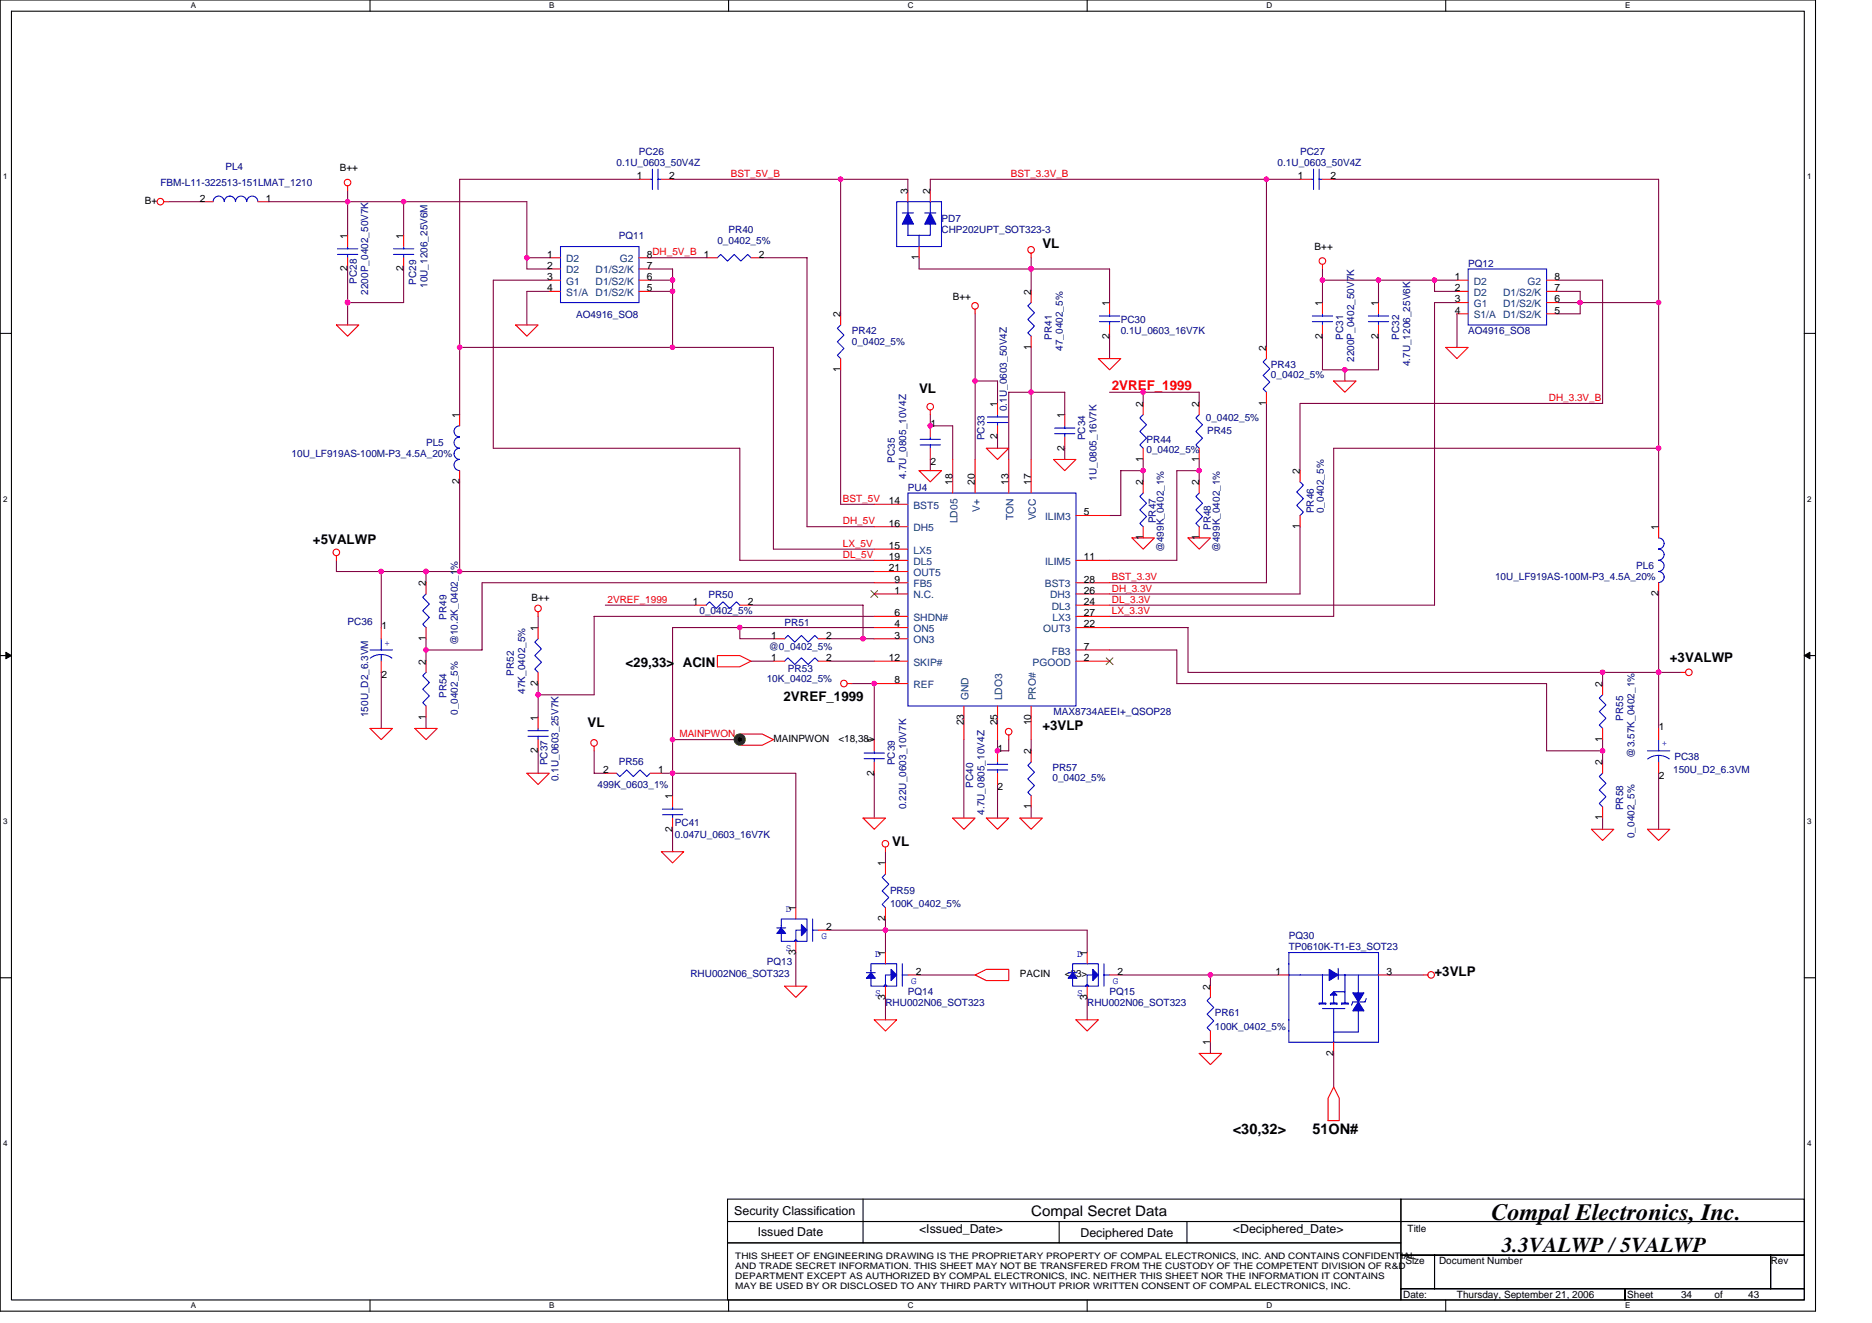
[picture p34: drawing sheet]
<svg xmlns="http://www.w3.org/2000/svg" width="297mm" height="210mm" viewBox="0 0 297 210" stroke-linecap="round" stroke-linejoin="round" font-family="sans-serif">
<defs><g id="words">
<text font-size="3.7" x="236.7" y="193.6">Compal Electronics, Inc.</text>
<text font-size="3.4" x="238.3" y="198.6">3.3VALWP / 5VALWP</text>
<g font-size="2.3">
<text x="195.6" y="179.9">&lt;30,32&gt;</text>
<text x="208.2" y="179.9">51ON#</text>
<text x="163.6" y="192.8">Compal Secret Data</text>
</g>
<g font-size="2.1">
<text x="165.4" y="39.3">VL</text>
<text x="145.8" y="62.4">VL</text>
<text x="49.7" y="86.3">+5VALWP</text>
<text x="99.2" y="105.8">&lt;29,33&gt;</text>
<text x="108.3" y="105.8">ACIN</text>
<text x="265" y="105.1">+3VALWP</text>
<text x="124.3" y="111.1">2VREF_1999</text>
<text x="93.2" y="115.4">VL</text>
<text x="165.4" y="115.8">+3VLP</text>
<text x="141.6" y="134.3">VL</text>
<text x="227.6" y="154.9">+3VLP</text>
</g>
<text font-size="2.1" fill="#f00" x="176.4" y="61.9">2VREF_1999</text>
<g font-size="1.9">
<text x="116.5" y="192.7">Security Classification</text>
<text x="120.2" y="196.1">Issued Date</text>
<text x="145.8" y="195.6">&lt;Issued_Date&gt;</text>
<text x="171.4" y="196.3">Deciphered Date</text>
<text x="195.6" y="195.6">&lt;Deciphered_Date&gt;</text>
</g>
<g font-size="1.6" fill="#000080">
<text x="25.5" y="29.5">FBM-L11-322513-151LMAT_1210</text>
<text x="35.8" y="27">PL4</text>
<text x="97.8" y="26.3">0.1U_0603_50V4Z</text>
<text x="101.4" y="24.5">PC26</text>
<text x="202.7" y="26.3">0.1U_0603_50V4Z</text>
<text x="206.3" y="24.5">PC27</text>
<text x="149.4" y="35.2">PD7</text>
<text x="98.2" y="37.9">PQ11</text>
<text x="113.8" y="38.8">0_0402_5%</text>
<text x="115.6" y="37">PR40</text>
<text x="149.4" y="37">CHP202UPT_SOT323-3</text>
<text x="56.6" y="45" transform="rotate(-90 56.6 45)">PC28</text>
<text x="58.4" y="46.8" transform="rotate(-90 58.4 46.8)">2200P_0402_50V7K</text>
<text x="66.1" y="45.2" transform="rotate(-90 66.1 45.2)">PC29</text>
<text x="67.8" y="45.7" transform="rotate(-90 67.8 45.7)">10U_1206_25V6M</text>
<text x="233" y="42.3">PQ12</text>
<text x="91.4" y="50.5">AO4916_SO8</text>
<text x="135.2" y="53">PR42</text>
<text x="166.9" y="53.9" transform="rotate(-90 166.9 53.9)">PR41</text>
<text x="177.8" y="51.2">PC30</text>
<text x="177.8" y="53">0.1U_0603_16V7K</text>
<text x="213.1" y="53.9" transform="rotate(-90 213.1 53.9)">PC31</text>
<text x="222" y="53.9" transform="rotate(-90 222 53.9)">PC32</text>
<text x="233" y="53">AO4916_SO8</text>
<text x="135.2" y="54.8">0_0402_5%</text>
<text x="168.7" y="55.6" transform="rotate(-90 168.7 55.6)">47_0402_5%</text>
<text x="201.7" y="58.3">PR43</text>
<text x="201.7" y="59.9">0_0402_5%</text>
<text x="214.9" y="57.4" transform="rotate(-90 214.9 57.4)">2200P_0402_50V7K</text>
<text x="223.8" y="58.1" transform="rotate(-90 223.8 58.1)">4.7U_1206_25V6K</text>
<text x="159.8" y="65.3" transform="rotate(-90 159.8 65.3)">0.1U_0603_50V4Z</text>
<text x="67.6" y="70.8">PL5</text>
<text x="156.2" y="69.9" transform="rotate(-90 156.2 69.9)">PC33</text>
<text x="172.2" y="69.9" transform="rotate(-90 172.2 69.9)">PC34</text>
<text x="181.9" y="70.2">PR44</text>
<text x="181.9" y="71.8">0_0402_5%</text>
<text x="191.3" y="66.8">0_0402_5%</text>
<text x="191.5" y="68.8">PR45</text>
<text x="46.3" y="72.5">10U_LF919AS-100M-P3_4.5A_20%</text>
<text x="142" y="73.4" transform="rotate(-90 142 73.4)">PC35</text>
<text x="143.8" y="75.9" transform="rotate(-90 143.8 75.9)">4.7U_0805_10V4Z</text>
<text x="144.1" y="77.9">PU4</text>
<text x="174" y="76.3" transform="rotate(-90 174 76.3)">1U_0805_16V7K</text>
<text x="183.4" y="83" transform="rotate(-90 183.4 83)">PR47</text>
<text x="208.5" y="81.4" transform="rotate(-90 208.5 81.4)">PR46</text>
<text x="210.1" y="81.4" transform="rotate(-90 210.1 81.4)">0_0402_5%</text>
<text x="184.7" y="87.7" transform="rotate(-90 184.7 87.7)">@499K_0402_1%</text>
<text x="192.1" y="84.1" transform="rotate(-90 192.1 84.1)">PR48</text>
<text x="193.5" y="87.7" transform="rotate(-90 193.5 87.7)">@499K_0402_1%</text>
<text x="112.4" y="94.9">PR50</text>
<text x="237.2" y="92.1">10U_LF919AS-100M-P3_4.5A_20%</text>
<text x="259.6" y="90.3">PL6</text>
<text x="55.2" y="99.2">PC36</text>
<text x="70.9" y="98.3" transform="rotate(-90 70.9 98.3)">PR49</text>
<text x="111" y="97.4">0_0402_5%</text>
<text x="124.5" y="99.4">PR51</text>
<text x="72.6" y="102.4" transform="rotate(-90 72.6 102.4)">@10.2K_0402_1%</text>
<text x="81.5" y="107.2" transform="rotate(-90 81.5 107.2)">PR52</text>
<text x="122" y="103.1">@0_0402_5%</text>
<text x="125" y="106.7">PR53</text>
<text x="58.4" y="113.8" transform="rotate(-90 58.4 113.8)">150U_D2_6.3VM</text>
<text x="70.9" y="110.8" transform="rotate(-90 70.9 110.8)">PR54</text>
<text x="72.6" y="113.4" transform="rotate(-90 72.6 113.4)">0_0402_5%</text>
<text x="83.3" y="110.1" transform="rotate(-90 83.3 110.1)">47K_0402_5%</text>
<text x="121.7" y="108.3">10K_0402_5%</text>
<text x="167.2" y="113.4">MAX8734AEEI+_QSOP28</text>
<text x="257.6" y="114.3" transform="rotate(-90 257.6 114.3)">PR55</text>
<text x="86.9" y="121.4" transform="rotate(-90 86.9 121.4)">PC37</text>
<text x="88.6" y="123.9" transform="rotate(-90 88.6 123.9)">0.1U_0603_25V7K</text>
<text x="94.8" y="125">499K_0603_1%</text>
<text x="98.2" y="121.4">PR56</text>
<text x="142" y="121.4" transform="rotate(-90 142 121.4)">PC39</text>
<text x="154.4" y="125" transform="rotate(-90 154.4 125)">PC40</text>
<text x="167" y="122.3">PR57</text>
<text x="167" y="123.9">0_0402_5%</text>
<text x="259.3" y="120.2" transform="rotate(-90 259.3 120.2)">@3.57K_0402_1%</text>
<text x="265.5" y="122.7">150U_D2_6.3VM</text>
<text x="265.7" y="120.5">PC38</text>
<text x="107.1" y="131">PC41</text>
<text x="143.8" y="128.4" transform="rotate(-90 143.8 128.4)">0.22U_0603_10V7K</text>
<text x="156.2" y="129.3" transform="rotate(-90 156.2 129.3)">4.7U_0805_10V4Z</text>
<text x="257.6" y="128.5" transform="rotate(-90 257.6 128.5)">PR58</text>
<text x="107.1" y="133">0.047U_0603_16V7K</text>
<text x="259.3" y="133" transform="rotate(-90 259.3 133)">0_0402_5%</text>
<text x="141.2" y="141.9">PR59</text>
<text x="141.2" y="143.8">100K_0402_5%</text>
<text x="204.5" y="149">PQ30</text>
<text x="109.6" y="155">RHU002N06_SOT323</text>
<text x="121.7" y="153.1">PQ13</text>
<text x="204.5" y="150.8">TP0610K-T1-E3_SOT23</text>
<text x="140.5" y="159.7">RHU002N06_SOT323</text>
<text x="144.1" y="157.9">PQ14</text>
<text x="172.5" y="159.7">RHU002N06_SOT323</text>
<text x="176.1" y="157.9">PQ15</text>
<text x="192.8" y="161.3">PR61</text>
<text x="192.8" y="163.4">100K_0402_5%</text>
</g>
<g font-size="1.6">
<text x="53.9" y="27.2">B++</text>
<text x="101" y="28.4">1</text>
<text x="106.2" y="28.4">2</text>
<text x="205.9" y="28.4">1</text>
<text x="211.1" y="28.4">2</text>
<text x="23" y="32.4">B+</text>
<text x="31.7" y="32">2</text>
<text x="42.2" y="32">1</text>
<text x="144" y="30.8" transform="rotate(-90 144 30.8)">3</text>
<text x="147.6" y="30.8" transform="rotate(-90 147.6 30.8)">2</text>
<text x="55.1" y="37.9" transform="rotate(-90 55.1 37.9)">1</text>
<text x="64" y="37.9" transform="rotate(-90 64 37.9)">1</text>
<text x="86.8" y="40.9">1</text>
<text x="102.6" y="40.9">8DH_5V_B</text>
<text x="111.7" y="40.9">1</text>
<text x="120.4" y="40.9">2</text>
<text x="145.8" y="41.3" transform="rotate(-90 145.8 41.3)">1</text>
<text x="208.6" y="39.6">B++</text>
<text x="55.1" y="43.1" transform="rotate(-90 55.1 43.1)">2</text>
<text x="64" y="43.1" transform="rotate(-90 64 43.1)">2</text>
<text x="86.8" y="42.7">2</text>
<text x="86.8" y="44.4">3</text>
<text x="86.8" y="46.2">4</text>
<text x="102.6" y="46.2">5</text>
<text x="102.6" y="42.7">7</text>
<text x="102.6" y="44.4">6</text>
<text x="151.2" y="47.6">B++</text>
<text x="163.6" y="46.8" transform="rotate(-90 163.6 46.8)">2</text>
<text x="230.8" y="46.2">2</text>
<text x="230.8" y="48">3</text>
<text x="230.8" y="44.4">1</text>
<text x="246.7" y="46.2">7</text>
<text x="246.7" y="48">6</text>
<text x="246.7" y="44.4">8</text>
<text x="133.4" y="50.3" transform="rotate(-90 133.4 50.3)">2</text>
<text x="176" y="53.7" transform="rotate(-90 176 53.7)">2</text>
<text x="176" y="48.5" transform="rotate(-90 176 48.5)">1</text>
<text x="209.8" y="53.7" transform="rotate(-90 209.8 53.7)">2</text>
<text x="209.8" y="48.5" transform="rotate(-90 209.8 48.5)">1</text>
<text x="218.7" y="53.7" transform="rotate(-90 218.7 53.7)">2</text>
<text x="218.7" y="48.5" transform="rotate(-90 218.7 48.5)">1</text>
<text x="230.8" y="49.8">4</text>
<text x="246.7" y="49.8">5</text>
<text x="133.4" y="59.1" transform="rotate(-90 133.4 59.1)">1</text>
<text x="163.6" y="55.5" transform="rotate(-90 163.6 55.5)">1</text>
<text x="200.9" y="55.6" transform="rotate(-90 200.9 55.6)">2</text>
<text x="158.3" y="64.5" transform="rotate(-90 158.3 64.5)">1</text>
<text x="181.4" y="64.5" transform="rotate(-90 181.4 64.5)">2</text>
<text x="190.3" y="64.5" transform="rotate(-90 190.3 64.5)">2</text>
<text x="200.9" y="64.4" transform="rotate(-90 200.9 64.4)">1</text>
<text x="72.9" y="66.3" transform="rotate(-90 72.9 66.3)">1</text>
<text x="147.6" y="67.8">1</text>
<text x="158.3" y="69.7" transform="rotate(-90 158.3 69.7)">2</text>
<text x="168.9" y="71.5" transform="rotate(-90 168.9 71.5)">2</text>
<text x="168.9" y="66.3" transform="rotate(-90 168.9 66.3)">1</text>
<text x="72.9" y="76.8" transform="rotate(-90 72.9 76.8)">2</text>
<text x="147.6" y="73.8">2</text>
<text x="151.1" y="77" transform="rotate(-90 151.1 77)">18</text>
<text x="154.7" y="77" transform="rotate(-90 154.7 77)">20</text>
<text x="160" y="77" transform="rotate(-90 160 77)">13</text>
<text x="163.6" y="77" transform="rotate(-90 163.6 77)">17</text>
<text x="181.4" y="77" transform="rotate(-90 181.4 77)">2</text>
<text x="181.4" y="73.3" transform="rotate(-90 181.4 73.3)">1</text>
<text x="190.3" y="77" transform="rotate(-90 190.3 77)">2</text>
<text x="190.3" y="73.3" transform="rotate(-90 190.3 73.3)">1</text>
<text x="206.3" y="75.2" transform="rotate(-90 206.3 75.2)">2</text>
<text x="141" y="80">14</text>
<text x="141" y="83.5">16</text>
<text x="172" y="81.8">5</text>
<text x="206.3" y="83.9" transform="rotate(-90 206.3 83.9)">1</text>
<text x="141" y="87.1">15</text>
<text x="141" y="88.9">19</text>
<text x="172" y="88.9">11</text>
<text x="181.4" y="85.7" transform="rotate(-90 181.4 85.7)">1</text>
<text x="190.3" y="85.7" transform="rotate(-90 190.3 85.7)">1</text>
<text x="263.2" y="84.1" transform="rotate(-90 263.2 84.1)">1</text>
<text x="67.6" y="93" transform="rotate(-90 67.6 93)">2</text>
<text x="84.3" y="95.3">B++</text>
<text x="109.9" y="96">1</text>
<text x="118.6" y="96">2</text>
<text x="141" y="90.7">21</text>
<text x="141.9" y="92.4">9</text>
<text x="141.9" y="94.2">1</text>
<text x="172" y="94.2">26</text>
<text x="172" y="92.4">28</text>
<text x="172" y="96">24</text>
<text x="263.2" y="94.6" transform="rotate(-90 263.2 94.6)">2</text>
<text x="60.5" y="99.8">1</text>
<text x="67.6" y="101.7" transform="rotate(-90 67.6 101.7)">1</text>
<text x="85.4" y="100.1" transform="rotate(-90 85.4 100.1)">1</text>
<text x="122.4" y="101.3">1</text>
<text x="131.1" y="101.3">2</text>
<text x="141.9" y="97.8">6</text>
<text x="141.9" y="99.5">4</text>
<text x="141.9" y="101.3">3</text>
<text x="172" y="99.5">22</text>
<text x="172" y="97.8">27</text>
<text x="60.5" y="107.6">2</text>
<text x="67.6" y="105.4" transform="rotate(-90 67.6 105.4)">2</text>
<text x="122.4" y="104.9">1</text>
<text x="131.1" y="104.9">2</text>
<text x="141" y="104.9">12</text>
<text x="172" y="104.9">2</text>
<text x="172" y="103.1">7</text>
<text x="85.4" y="108.8" transform="rotate(-90 85.4 108.8)">2</text>
<text x="141.9" y="108.4">8</text>
<text x="254.3" y="109" transform="rotate(-90 254.3 109)">2</text>
<text x="67.6" y="114.2" transform="rotate(-90 67.6 114.2)">1</text>
<text x="85.4" y="119.5" transform="rotate(-90 85.4 119.5)">2</text>
<text x="85.4" y="114.3" transform="rotate(-90 85.4 114.3)">1</text>
<text x="122.7" y="117.7">MAINPWON</text>
<text x="133" y="117.7">&lt;18,38&gt;</text>
<text x="138.7" y="117.9" transform="rotate(-90 138.7 117.9)">1</text>
<text x="152.9" y="115.1" transform="rotate(-90 152.9 115.1)">23</text>
<text x="158.3" y="115.1" transform="rotate(-90 158.3 115.1)">25</text>
<text x="158.3" y="119.3">1</text>
<text x="163.6" y="115.1" transform="rotate(-90 163.6 115.1)">10</text>
<text x="163.6" y="119.7" transform="rotate(-90 163.6 119.7)">2</text>
<text x="254.3" y="117.7" transform="rotate(-90 254.3 117.7)">1</text>
<text x="263.2" y="115.8">1</text>
<text x="95.7" y="122.7">2</text>
<text x="104.4" y="122.7">1</text>
<text x="138.7" y="123.1" transform="rotate(-90 138.7 123.1)">2</text>
<text x="158.3" y="125.4">2</text>
<text x="254.3" y="121.4" transform="rotate(-90 254.3 121.4)">2</text>
<text x="263.2" y="123.6">2</text>
<text x="106.7" y="132" transform="rotate(-90 106.7 132)">2</text>
<text x="106.7" y="126.8" transform="rotate(-90 106.7 126.8)">1</text>
<text x="163.6" y="128.4" transform="rotate(-90 163.6 128.4)">1</text>
<text x="254.3" y="130.2" transform="rotate(-90 254.3 130.2)">1</text>
<text x="140.5" y="137.4" transform="rotate(-90 140.5 137.4)">1</text>
<text x="126.3" y="144.5" transform="rotate(-90 126.3 144.5)">1</text>
<text x="131.1" y="147.6">2</text>
<text x="140.5" y="146.2" transform="rotate(-90 140.5 146.2)">2</text>
<text x="126.3" y="151.5" transform="rotate(-90 126.3 151.5)">3</text>
<text x="140.5" y="151.7" transform="rotate(-90 140.5 151.7)">1</text>
<text x="145.3" y="154.7">2</text>
<text x="161.8" y="155">PACIN</text>
<text x="168.9" y="155">&lt;33&gt;</text>
<text x="172.5" y="151.7" transform="rotate(-90 172.5 151.7)">1</text>
<text x="177.3" y="154.7">2</text>
<text x="202.4" y="154.7">1</text>
<text x="220" y="154.7">3</text>
<text x="140.5" y="158.6" transform="rotate(-90 140.5 158.6)">3</text>
<text x="172.5" y="158.6" transform="rotate(-90 172.5 158.6)">3</text>
<text x="192" y="157" transform="rotate(-90 192 157)">2</text>
<text x="192" y="165.7" transform="rotate(-90 192 165.7)">1</text>
<text x="211.6" y="167.5" transform="rotate(-90 211.6 167.5)">2</text>
<text x="223.3" y="195.4">Title</text>
<text x="223" y="200.6">Size</text>
<text x="228.3" y="200.6">Document Number</text>
<text x="281" y="200.6">Rev</text>
<text x="222.6" y="205.9">Date:</text>
<text x="231.2" y="205.9">Thursday, September 21, 2006</text>
<text x="258.2" y="205.9">Sheet</text>
<text x="266.7" y="205.9">34</text>
<text x="272.1" y="205.9">of</text>
<text x="277.4" y="205.9">43</text>
</g>
<g font-size="1.6" fill="#f00">
<text x="116" y="28.1">BST_5V_B</text>
<text x="160.4" y="28.1">BST_3.3V_B</text>
<text x="245.8" y="63.6">DH_3.3V_B</text>
<text x="133.7" y="79.7">BST_5V</text>
<text x="133.7" y="83.2">DH_5V</text>
<text x="133.7" y="86.8">LX_5V</text>
<text x="133.7" y="88.5">DL_5V</text>
<text x="96.4" y="95.7">2VREF_1999</text>
<text x="176.4" y="93.9">DH_3.3V</text>
<text x="176.4" y="92.1">BST_3.3V</text>
<text x="176.4" y="95.7">DL_3.3V</text>
<text x="176.4" y="97.4">LX_3.3V</text>
<text x="107.8" y="117">MAINPWON</text>
</g>
<g font-size="1.6" fill="#004080">
<text x="89.8" y="41.6">D2</text>
<text x="98.4" y="41.6">G2</text>
<text x="89.8" y="43.4">D2</text>
<text x="89.8" y="45.2">G1</text>
<text x="89.8" y="46.9">S1/A</text>
<text x="94.5" y="46.9">D1/S2/K</text>
<text x="94.5" y="43.4">D1/S2/K</text>
<text x="94.5" y="45.2">D1/S2/K</text>
<text x="233.8" y="46.9">D2</text>
<text x="233.8" y="45.2">D2</text>
<text x="238.5" y="46.9">D1/S2/K</text>
<text x="242.4" y="45.2">G2</text>
<text x="233.8" y="48.7">G1</text>
<text x="233.8" y="50.5">S1/A</text>
<text x="238.5" y="50.5">D1/S2/K</text>
<text x="238.5" y="48.7">D1/S2/K</text>
<text x="144.9" y="80.7">BST5</text>
<text x="151.9" y="83" transform="rotate(-90 151.9 83)">LD05</text>
<text x="155.5" y="81.2" transform="rotate(-90 155.5 81.2)">V+</text>
<text x="160.8" y="82.6" transform="rotate(-90 160.8 82.6)">TON</text>
<text x="164.4" y="82.6" transform="rotate(-90 164.4 82.6)">VCC</text>
<text x="165.8" y="82.5">ILIM3</text>
<text x="144.9" y="87.8">LX5</text>
<text x="144.9" y="89.6">DL5</text>
<text x="144.9" y="84.3">DH5</text>
<text x="165.8" y="89.6">ILIM5</text>
<text x="144.9" y="91.4">OUT5</text>
<text x="144.9" y="93.2">FB5</text>
<text x="144.9" y="95">N.C.</text>
<text x="165.8" y="93.2">BST3</text>
<text x="166.6" y="95">DH3</text>
<text x="144.9" y="98.5">SHDN#</text>
<text x="144.9" y="100.3">ON5</text>
<text x="165.5" y="100.3">OUT3</text>
<text x="166.9" y="96.7">DL3</text>
<text x="167" y="98.5">LX3</text>
<text x="144.9" y="105.6">SKIP#</text>
<text x="144.9" y="102.1">ON3</text>
<text x="163.8" y="105.6">PGOOD</text>
<text x="166.9" y="103.8">FB3</text>
<text x="144.9" y="109.2">REF</text>
<text x="153.7" y="111.1" transform="rotate(-90 153.7 111.1)">GND</text>
<text x="159" y="111.1" transform="rotate(-90 159 111.1)">LDO3</text>
<text x="164.4" y="111.1" transform="rotate(-90 164.4 111.1)">PRO#</text>
</g>
<g font-size="1.6" fill="#00f">
<text x="61" y="102.4">+</text>
<text x="263.7" y="118.4">+</text>
<text x="124.7" y="144.7">D</text>
<text x="130.4" y="149">G</text>
<text x="124.7" y="151">S</text>
<text x="138.9" y="151.8">D</text>
<text x="170.9" y="151.8">D</text>
<text x="138.9" y="158.1">S</text>
<text x="144.6" y="156.1">G</text>
<text x="170.9" y="158.1">S</text>
<text x="176.6" y="156.1">G</text>
</g>
<g font-size="1.4">
<text x="116.7" y="199.7">THIS SHEET OF ENGINEERING DRAWING IS THE PROPRIETARY PROPERTY OF COMPAL ELECTRONICS, INC. AND CONTAINS CONFIDENTIAL</text>
<text x="116.7" y="201.3">AND TRADE SECRET INFORMATION. THIS SHEET MAY NOT BE TRANSFERED FROM THE CUSTODY OF THE COMPETENT DIVISION OF R&amp;D</text>
<text x="116.7" y="202.9">DEPARTMENT EXCEPT AS AUTHORIZED BY COMPAL ELECTRONICS, INC. NEITHER THIS SHEET NOR THE INFORMATION IT CONTAINS</text>
<text x="116.7" y="204.6">MAY BE USED BY OR DISCLOSED TO ANY THIRD PARTY WITHOUT PRIOR WRITTEN CONSENT OF COMPAL ELECTRONICS, INC.</text>
</g>
<g font-size="1.3">
<text x="30.3" y="1.3">A</text>
<text x="87.2" y="1.3">B</text>
<text x="144.1" y="1.3">C</text>
<text x="201" y="1.3">D</text>
<text x="257.8" y="1.3">E</text>
<text x=".5" y="28.5">1</text>
<text x="286.7" y="28.5">1</text>
<text x=".5" y="79.6">2</text>
<text x="286.7" y="79.6">2</text>
<text x=".5" y="130.7">3</text>
<text x="286.7" y="130.7">3</text>
<text x=".5" y="181.8">4</text>
<text x="286.7" y="181.8">4</text>
<text x="30.3" y="207.6">A</text>
<text x="87.2" y="207.6">B</text>
<text x="144.1" y="207.6">C</text>
<text x="201" y="207.6">D</text>
<text x="257.8" y="207.6">E</text>
</g>
</g></defs>
<path d="M0 0h288.1v208h-288.1zM1.8 1.8h284.5v204.4h-284.5z" fill="none" stroke="#000" stroke-width=".17"/>
<g fill="#fff">
<path d="M30.2 .2h.9v1.4h-.9z"/>
<path d="M30.2 206.4h.9v1.5h-.9z"/>
</g>
<path d="M58.7 0v1.8M58.7 206.2v1.8" fill="none" stroke="#000" stroke-width=".17"/>
<g fill="#fff">
<path d="M87.2 .2h.8v1.4h-.8z"/>
<path d="M87.2 206.4h.8v1.5h-.8z"/>
</g>
<path d="M115.6 0v1.8M115.6 206.2v1.8" fill="none" stroke="#000" stroke-width=".17"/>
<g fill="#fff">
<path d="M144.1 .2h.9v1.4h-.9z"/>
<path d="M144.1 206.4h.9v1.5h-.9z"/>
</g>
<path d="M172.5 0v1.8M172.5 206.2v1.8" fill="none" stroke="#000" stroke-width=".17"/>
<g fill="#fff">
<path d="M201 .2h.9v1.4h-.9z"/>
<path d="M201 206.4h.9v1.5h-.9z"/>
</g>
<path d="M229.4 0v1.8M229.4 206.2v1.8" fill="none" stroke="#000" stroke-width=".17"/>
<g fill="#fff">
<path d="M257.8 .2h.9v1.4h-.9z"/>
<path d="M257.8 206.4h.9v1.5h-.9z"/>
<path d="M.5 27.3h.7v1.4h-.7z"/>
<path d="M286.7 27.3h.7v1.4h-.7z"/>
<path d="M.5 78.4h.7v1.5h-.7z"/>
<path d="M286.7 78.4h.7v1.5h-.7z"/>
</g>
<path d="M0 52.9h1.8M286.3 52.9h1.8" fill="none" stroke="#000" stroke-width=".17"/>
<g fill="#fff">
<path d="M.5 129.6h.7v1.4h-.7z"/>
<path d="M286.7 129.6h.7v1.4h-.7z"/>
</g>
<path d="M0 104h1.8M286.3 104h1.8" fill="none" stroke="#000" stroke-width=".17"/>
<path d="M.9 103.5l.9 .5-.9 .5zM286.3 104l.9-.5v1z" fill="#000" stroke="#000" stroke-width=".16"/>
<g fill="#fff">
<path d="M.5 180.7h.7v1.4h-.7z"/>
<path d="M286.7 180.7h.7v1.4h-.7z"/>
</g>
<g fill="none" stroke="#000" stroke-width=".17">
<path d="M0 155.1h1.8M286.3 155.1h1.8M115.4 190.2h106.9v3.6h-106.9zM115.4 193.8h106.9v3.4h-106.9zM115.4 197.2h106.9v9h-106.9zM136.9 190.2v7M168.1 193.8v3.4M188.3 193.8v3.4M222.3 190.2h64v3.6h-64zM222.3 193.8h64v5.3h-64zM222.3 199.1h5.3v5.4h-5.3zM227.6 199.1h53.4v5.4h-53.4z"/>
<path d="M281 199.1h5.3v5.4h-5.3zM222.3 204.5h35.5v1.7h-35.5zM257.8 204.5h28.5v1.7h-28.5z"/>
</g>
<g fill="none" stroke="#800040" stroke-width=".17">
<path d="M26.7 32h5.3M42.7 32h40.9v10.7h3.6M55.2 30.2v7.1M64 32v5.3M101.4 28.4h-28.5v37.4M106.7 28.4h37.4v1.8M133.4 28.4v21.4M201 28.4v26.7M206.3 28.4h-58.7v1.8M211.6 28.4h51.6v55.2M55.2 42.7v8.9M64 42.7v5.3h-8.8"/>
<path d="M72.9 55.1h49.8v32h16M83.6 40.9h3.6M87.2 46.2h-3.6v5.4M87.2 44.4h-8.9v26.7h39.1v17.8h21.3M103.2 42.7h3.5v12.4M103.2 44.4h3.5M103.2 40.9h8.9M103.2 46.2h3.5M120.9 40.9h7.2v42.7h10.6M133.4 58.7v21.3h5.3M145.8 40.9v1.8h30.3v5.3M154.7 49.8v23.1"/>
<path d="M163.6 40.9v5.3M163.6 55.1v17.8M176.1 53.3v3.6M209.8 42.7v1.7h8.9M209.8 44.4v3.6M209.8 53.3v5.4h8.9v-5.4M213.4 58.7v1.8M218.7 44.4h12.5M218.7 44.4v3.6M227.6 44.4v1.8h3.6M231.2 48h-3.6v48h-51.5M231.2 49.8v5.3"/>
<path d="M247.2 44.4h7.1v19.6h-48v10.7M247.2 46.2h3.5v3.6h-3.5M247.2 48h16M72.9 76.5v14.2M147.6 65.8v1.8h3.6v5.3M147.6 72.9v1.8M154.7 60.5h3.6v3.5M158.3 69.3v1.8M168.9 65.8v-3.6h-8.8v10.7M168.9 71.1v1.8M176.1 62.2h14.2v1.8M181.4 74.7h-3.6v7.1h-1.7"/>
<path d="M181.4 62.2v1.8M181.4 72.9v3.6M190.3 74.7h-3.6v14.2h-10.6M190.3 72.9v3.6M201 64v28.5h-24.9M263.2 71.1h-51.6v26.7h-35.5M53.4 88.9v1.8h85.3M60.5 90.7v8.9M67.6 90.7v1.8M85.4 97.8v1.8M96.1 96h14.2M117.4 99.6v1.7h5.3"/>
<path d="M119.2 96h17.7v5.3M138.7 99.6h-32v26.6M138.7 92.5h-62.2v10.6h-8.9M138.7 97.8h-44.4v12.4h-8.9M176.1 99.6h12.4v7.1h78.2M206.3 83.6v10.6h-30.2M263.2 94.2v21.4M60.5 106.7v8.9M67.6 101.3v3.6M67.6 113.8v1.8M85.4 108.5v5.3M85.4 119.1v3.6"/>
<path d="M94.3 119.1v3.6h1.8M106.7 117.3h10.7M119.2 104.9h3.5M131.6 104.9h7.1M131.6 101.3h7.1M135.2 108.5h3.5v8.8M152.9 117.3v12.5M158.3 117.3v1.8h1.8v-1.8M163.6 117.3v1.8M176.1 103.1h10.6v5.4h58.7v10.6h8.9M254.3 106.7v1.8M254.3 117.3v3.6"/>
<path d="M104.9 122.7h21.4v21.3M106.7 131.6v3.5M138.7 122.7v7.1M140.5 135.1v1.8M158.3 124.5v5.3M163.6 128v1.8M254.3 129.8v1.8M263.2 122.7v8.9M126.3 151.1v5.4M131.6 147.6h40.9v3.5M140.5 145.8v5.3M140.5 158.2v3.6"/>
<path d="M145.8 154.7h8.9M172.5 158.2v3.6M177.8 154.7h24.9M192.1 154.7v1.8M220.5 154.7h5.3M192.1 165.4v1.7M211.6 167.1v5.4"/>
</g>
<g fill="#f0f" stroke="#f0f" stroke-width=".17">
<circle cx="263.2" cy="106.7" r=".35"/>
<circle cx="263.2" cy="71.1" r=".35"/>
<circle cx="254.3" cy="106.7" r=".35"/>
<circle cx="154.7" cy="60.4" r=".35"/>
<circle cx="67.6" cy="90.7" r=".35"/>
<circle cx="64" cy="32" r=".35"/>
<circle cx="227.6" cy="44.4" r=".35"/>
<circle cx="218.7" cy="44.4" r=".35"/>
<circle cx="72.9" cy="90.7" r=".35"/>
<circle cx="106.7" cy="55.1" r=".35"/>
<circle cx="163.6" cy="42.7" r=".35"/>
<circle cx="147.6" cy="67.6" r=".35"/>
<circle cx="200.9" cy="28.4" r=".35"/>
<circle cx="60.5" cy="90.7" r=".35"/>
<circle cx="163.6" cy="62.2" r=".35"/>
<circle cx="106.7" cy="117.3" r=".35"/>
<circle cx="209.8" cy="44.4" r=".35"/>
<circle cx="190.3" cy="74.7" r=".35"/>
<circle cx="181.4" cy="62.2" r=".35"/>
<circle cx="133.4" cy="28.4" r=".35"/>
<circle cx="85.4" cy="110.2" r=".35"/>
<circle cx="72.9" cy="55.1" r=".35"/>
<circle cx="158.3" cy="119.1" r=".35"/>
<circle cx="106.7" cy="46.2" r=".35"/>
<circle cx="83.6" cy="40.9" r=".35"/>
<circle cx="250.7" cy="48" r=".35"/>
<circle cx="138.7" cy="108.4" r=".35"/>
<circle cx="117.4" cy="99.6" r=".35"/>
<circle cx="136.9" cy="101.3" r=".35"/>
<circle cx="106.7" cy="122.7" r=".35"/>
<circle cx="213.4" cy="58.7" r=".35"/>
<circle cx="140.5" cy="147.6" r=".35"/>
<circle cx="55.1" cy="48" r=".35"/>
<circle cx="263.2" cy="48" r=".35"/>
<circle cx="55.1" cy="32" r=".35"/>
<circle cx="106.7" cy="44.4" r=".35"/>
<circle cx="67.6" cy="103.1" r=".35"/>
<circle cx="254.3" cy="119.1" r=".35"/>
<circle cx="192.1" cy="154.7" r=".35"/>
<circle cx="181.4" cy="74.7" r=".35"/>
</g>
<g fill="none" stroke="#f00" stroke-width=".17">
<path d="M26 32h.7M32 32h1.8M40.9 32h1.8M55.2 29.5v.7M55.2 37.3v1.8M64 37.3v1.8M101.4 28.4h1.8M104.9 28.4h1.8M144.1 30.2v1.8M145.8 39.1v1.8M147.6 30.2v1.8M206.3 28.4h1.8"/>
<path d="M209.8 28.4h1.8M53.4 51.6h3.5l-1.7 1.7zM55.2 40.9v1.8M64 40.9v1.8M81.8 51.6h3.6l-1.8 1.7zM87.2 42.7h1.7M87.2 40.9h1.7M87.2 44.4h1.7M87.2 46.2h1.7M101.4 42.7h1.8M101.4 40.9h1.8M101.4 44.4h1.8"/>
<path d="M101.4 46.2h1.8M112.1 40.9h1.7M119.2 40.9h1.7M133.4 49.8v1.8M133.4 56.9v1.8M154.7 49.1v.7M163.6 40.2v.7M163.6 46.2v1.8M163.6 53.3v1.8M174.3 56.9h3.5l-1.7 1.8zM176.1 48v1.8M176.1 51.6v1.7"/>
<path d="M201 55.1v1.8M209.8 42v.7M209.8 48v1.8M209.8 51.6v1.7M218.7 48v1.8M218.7 51.6v1.7M229.4 55.1h3.6l-1.8 1.8zM231.2 44.4h1.8M231.2 46.2h1.8M231.2 48h1.8M231.2 49.8h1.8M245.4 44.4h1.8"/>
<path d="M245.4 46.2h1.8M245.4 48h1.8M245.4 49.8h1.8M72.9 65.8v1.8M72.9 74.7v1.8M145.8 74.7h3.6l-1.8 1.8zM147.6 65.1v.7M147.6 67.6v1.7M147.6 71.1v1.8M151.2 72.9v5.3M154.7 72.9v5.3M156.5 71.1h3.6l-1.8 1.8z"/>
<path d="M158.3 64v1.8M158.3 67.6v1.7M160.1 72.9v5.3M163.6 72.9v5.3M167.2 72.9h3.5l-1.8 1.8zM168.9 65.8v1.8M168.9 69.3v1.8M181.4 64v1.8M181.4 71.1v1.8M181.4 76.5v1.7M190.3 64v1.8M190.3 71.1v1.8"/>
<path d="M190.3 76.5v1.7M201 62.2v1.8M206.3 74.7v1.8M211.6 60.5h3.6l-1.8 1.7zM53.4 88.2v.7M60.5 99.6v1.7M67.6 92.5v1.7M67.6 99.6v1.7M85.4 97.1v.7M85.4 99.6v1.7M110.3 96h1.8M117.4 96h1.8"/>
<path d="M138.7 87.1h5.4M138.7 88.9h5.4M138.7 80h5.4M138.7 83.6h5.4M138.7 90.7h5.4M138.7 92.5h5.4M138.7 97.8h5.4M138.7 99.6h5.4M138.7 94.2h5.4M170.7 88.9h5.4M170.7 92.5h5.4M170.7 97.8h5.4"/>
<path d="M170.7 99.6h5.4M170.7 94.2h5.4M170.7 96h5.4M170.7 81.8h5.4M179.6 85.3h3.6l-1.8 1.8zM181.4 83.6v1.7M188.5 85.3h3.6l-1.8 1.8zM190.3 83.6v1.7M206.3 81.8v1.8M263.2 83.6v1.7M263.2 92.5v1.7M58.7 115.6h3.6l-1.8 1.7z"/>
<path d="M60.5 104.9v1.8M65.8 115.6h3.6l-1.8 1.7zM67.6 104.9v1.8M67.6 112v1.8M85.4 106.7v1.8M85.4 113.8v1.8M85.4 117.3v1.8M94.3 118.4v.7M113.8 104h3.6l1.8 .9-1.8 .9h-3.6zM117.4 116.5h3.5l1.8 .8-1.8 .9h-3.5zM122.7 104.9h1.8M122.7 101.3h1.8"/>
<path d="M129.8 104.9h1.8M129.8 101.3h1.8M134.4 108.5h.8M138.7 108.5h5.4M138.7 104.9h5.4M138.7 101.3h5.4M138.7 117.3v1.8M152.9 112v5.3M158.3 112v5.3M158.3 119.1v1.8M160.1 116.6v.7M163.6 112v5.3"/>
<path d="M163.6 119.1v1.8M170.7 103.1h5.4M170.7 104.9h5.4M254.3 108.5v1.7M254.3 115.6v1.7M263.2 115.6v1.7M266.7 106.7h.8M83.6 122.7h3.6l-1.8 1.8zM96.1 122.7h1.7M103.2 122.7h1.7M104.9 135.1h3.6l-1.8 1.8zM106.7 126.2v1.8"/>
<path d="M106.7 129.8v1.8M136.9 129.8h3.6l-1.8 1.8zM138.7 120.9v1.8M140.5 134.4v.7M140.5 136.9v1.8M151.2 129.8h3.5l-1.8 1.8zM156.5 129.8h3.6l-1.8 1.8zM158.3 122.7v1.8M161.8 129.8h3.6l-1.8 1.8zM163.6 126.2v1.8M252.5 131.6h3.6l-1.8 1.7zM254.3 120.9v1.8"/>
<path d="M254.3 128v1.8M261.4 131.6h3.6l-1.8 1.7zM263.2 120.9v1.8M124.5 156.5h3.6l-1.8 1.7zM126.3 144v1.8M126.3 149.4v1.7M129.8 147.6h1.8M140.5 144v1.8M140.5 151.1v1.8M140.5 156.5v1.7M144.1 154.7h1.7M154.7 154.7l1.8-.9h3.6v1.8h-3.6z"/>
<path d="M172.5 151.1v1.8M172.5 156.5v1.7M176.1 154.7h1.7M192.1 156.5v1.7M202.7 154.7h1.8M218.7 154.7h1.8M225.8 154.7h.8M138.7 161.8h3.6l-1.8 1.8zM170.7 161.8h3.6l-1.8 1.8zM190.3 167.1h3.5l-1.7 1.8zM192.1 163.6v1.8M211.6 172.5l.9 1.7v3.6h-1.8v-3.6z"/>
<path d="M211.6 165.4v1.7"/>
<circle cx="25.4" cy="32" r=".52"/>
<circle cx="55.1" cy="29" r=".52"/>
<circle cx="163.6" cy="39.6" r=".52"/>
<circle cx="154.7" cy="48.5" r=".52"/>
<circle cx="209.8" cy="41.4" r=".52"/>
<circle cx="147.6" cy="64.5" r=".52"/>
<circle cx="53.4" cy="87.6" r=".52"/>
<circle cx="85.4" cy="96.5" r=".52"/>
<circle cx="94.3" cy="117.9" r=".52"/>
<circle cx="133.9" cy="108.4" r=".52"/>
<circle cx="160" cy="116.1" r=".52"/>
<circle cx="268" cy="106.7" r=".52"/>
<circle cx="140.5" cy="133.9" r=".52"/>
<circle cx="227.1" cy="154.7" r=".52"/>
</g>
<circle cx="117.4" cy="117.3" r=".88" fill="#008000" stroke="#008000" stroke-width=".17"/>
<circle cx="117.4" cy="117.3" r=".43" fill="#000" stroke="#008000" stroke-width=".17"/>
<g fill="none" stroke="#00f" stroke-width=".17">
<path d="M33.8 32a.89 .89 0 0 1 .9-.9 .89 .89 0 0 1 .9 .9 .89 .89 0 0 1 .9-.9 .89 .89 0 0 1 .9 .9 .89 .89 0 0 1 .9-.9 .89 .89 0 0 1 .9 .9 .88 .88 0 0 1 .8-.9 .88 .88 0 0 1 .9 .9M53.5 39.5h3.3M55.2 39.1v.4M62.4 39.5h3.3M64 39.1v.4M88.9 39.1h12.5v8.9h-12.5zM103.2 28.4h.3M103.5 26.8v3.3M104.4 28.4h.5M104.4 26.8v3.3M142.3 32h7.1v7.1h-7.1zM143.2 33.8h1.7"/>
<path d="M144.1 32v1.8M144.1 35.6v1.7h1.7M145.8 37.3v1.8M146.7 33.8h1.8M147.6 35.6v1.7h-1.8M147.6 32v1.8M208.1 28.4h.3M208.4 26.8v3.3M209.3 28.4h.5M209.3 26.8v3.3M53.5 40.4h3.3M55.2 40.4v.5"/>
<path d="M62.4 40.4h3.3M64 40.4v.5M113.8 40.9l.6-.5 1 1 1.1-1 1.1 1 1-1 .6 .5M133.4 51.6l-.5 .5 1 1.1-1 1 1 1.1-1 1.1 .5 .5M163.6 48l-.5 .5 1 1.1-1 1.1 1 1-1 1.1 .5 .5M174.5 51h3.2M174.5 50.1h3.2M176.1 49.8v.3M176.1 51v.6M201 56.9l-.6 .5 1.1 1.1-1.1 1.1 1.1 1-1.1 1.1 .6 .5M208.2 51h3.3M208.2 50.1h3.3"/>
<path d="M209.8 49.8v.3M209.8 51v.6M217.1 51h3.2M217.1 50.1h3.2M218.7 49.8v.3M218.7 51v.6M233 42.7h12.4v8.9h-12.4zM72.9 67.6a.88 .88 0 0 0-.9 .8 .88 .88 0 0 0 .9 .9M72.9 69.3a.88 .88 0 0 0-.9 .9 .88 .88 0 0 0 .9 .9M72.9 72.9a.88 .88 0 0 0-.9 .9 .88 .88 0 0 0 .9 .9M72.9 71.1a.88 .88 0 0 0-.9 .9 .88 .88 0 0 0 .9 .9M144.1 78.2h26.6v33.8h-26.6z"/>
<path d="M146 70.6h3.2M146 69.7h3.2M147.6 69.3v.4M147.6 70.6v.5M156.7 67h3.2M156.7 66.1h3.2M158.3 65.8v.3M158.3 67v.6M167.3 68.8h3.3M167.3 67.9h3.3M168.9 67.6v.3M168.9 68.8v.5"/>
<path d="M181.4 78.2l-.5 .6 1 1-1 1.1 1 1.1-1 1 .5 .6M181.4 65.8l-.5 .5 1 1.1-1 1.1 1 1-1 1.1 .5 .5M190.3 65.8l-.5 .5 1 1.1-1 1.1 1 1-1 1.1 .5 .5M190.3 78.2l-.5 .6 1 1-1 1.1 1 1.1-1 1 .5 .6M206.3 76.5l.5 .5-1 1.1 1 1-1 1.1 1 1.1-.5 .5M67.6 94.2l-.5 .6 1 1-1 1.1 1 1.1-1 1 .5 .6M112.1 96l.5-.5 1.1 1 1-1 1.1 1 1.1-1 .5 .5M263.2 85.3a.88 .88 0 0 1 .9 .9 .88 .88 0 0 1-.9 .9 .89 .89 0 0 1 .9 .9 .89 .89 0 0 1-.9 .9 .89 .89 0 0 1 .9 .9 .89 .89 0 0 1-.9 .9M263.2 90.7a.88 .88 0 0 1 .9 .9 .88 .88 0 0 1-.9 .8M58.7 103.1h3.6M58.8 104.4a2.86 2.86 0 0 1 3.4 0M60.5 101.3v1.8"/>
<path d="M60.5 103.8v1.1M67.6 106.7l-.5 .5 1 1.1-1 1 1 1.1-1 1.1 .5 .5M83.8 116.8h3.2M83.8 115.9h3.2M85.4 101.3l-.5 .6 1 1.1-1 1 1 1.1-1 1.1 .5 .5M85.4 115.6v.3M85.4 116.8v.5M124.5 101.3l.5-.5 1.1 1.1 1.1-1.1 1 1.1 1.1-1.1 .5 .5M124.5 104.9l.5-.5 1.1 1 1.1-1 1 1 1.1-1 .5 .5M137.1 119.5h3.2M138.7 119.1v.4M254.3 110.2l-.5 .6 1 1-1 1.1 1 1.1-1 1 .5 .6"/>
<path d="M261.4 119.1h3.6M263.2 117.3v1.8M263.2 119.8v1.1M97.8 122.7l.6 .5 1-1 1.1 1 1.1-1 1 1 .6-.5M105.1 129.3h3.2M105.1 128.4h3.2M106.7 128v.4M106.7 129.3v.5M137.1 120.4h3.2M138.7 120.4v.5M140.5 138.7l-.5 .5 1 1.1-1 1.1 1 1-1 1.1 .5 .5M156.7 122.2h3.2"/>
<path d="M156.7 121.3h3.2M158.3 120.9v.4M158.3 122.2v.5M163.6 120.9l-.5 .5 1 1.1-1 1.1 1 1-1 1.1 .5 .5M254.3 122.7l-.5 .5 1 1.1-1 1 1 1.1-1 1.1 .5 .5M261.4 120.4a2.86 2.86 0 0 1 3.5 0M123.3 147.2h1.4M124 147.2v-1.4h4.1v3.6h-1.8v-1.8h.9M124 148.1v1.3h2.3h-.2v-.2h.3v.2M128.9 147.6h.9M128.9 145.8v3.6M137.5 154.3h1.4"/>
<path d="M138.2 154.3v-1.4h4.1v3.6h-1.8v-1.8h.9M138.2 155.2v1.3h2.3h-.2v-.2h.4v.2M143.2 154.7h.9M143.2 152.9v3.6M169.5 154.3h1.4M170.2 154.3v-1.4h4.1v3.6h-1.8v-1.8h.9M170.2 155.2v1.3h2.3h-.2v-.2h.4v.2M175.2 154.7h.9M175.2 152.9v3.6M192.1 158.2l-.6 .6 1.1 1.1-1.1 1 1.1 1.1-1.1 1 .6 .6M204.5 154.7h5.3v4.4M204.5 151.1h14.2v14.3h-14.2z"/>
<path d="M209.3 159.1h1.1v.2h-1.1zM209.8 154.7h1.1M211.1 159.1h1v.2h-1zM211.6 157.9v1.2M211.6 157.4h1.8M212.3 154.7h6.4M212.3 153.6v1.8M212.9 159.1h1v.2h-1zM213.4 154.7v4.4M215.5 154.7v2.8M216.8 158.4l-.2 .6h-2l-.1 .5M209.8 160h3.6"/>
<path d="M211.6 160v5.4M215.5 160.4v3.3h-3.9"/>
</g>
<path d="M138.2 93.7l1.1 1.1M139.3 93.7l-1.1 1.1M175.5 104.4l1.1 1.1M176.6 104.4l-1.1 1.1" fill="none" stroke="#804000" stroke-width=".16"/>
<g fill="#00f" stroke="#00f" stroke-width=".17">
<path d="M141.4 153.8l.9 .9-.9 .9z" fill-rule="evenodd"/>
<path d="M138.2 154.3l.7 .9h-1.4z" fill-rule="evenodd"/>
<path d="M147.6 33.8l.9 1.8h-1.8z" fill-rule="evenodd"/>
<path d="M144.1 33.8l.8 1.8h-1.7z" fill-rule="evenodd"/>
<path d="M127.2 146.7l.9 .9-.9 .9z" fill-rule="evenodd"/>
<path d="M124 147.2l.7 .9h-1.4z" fill-rule="evenodd"/>
<path d="M173.4 153.8l.9 .9-.9 .9z" fill-rule="evenodd"/>
<path d="M170.2 154.3l.7 .9h-1.4z" fill-rule="evenodd"/>
<path d="M210.9 153.8l1.4 .9-1.4 .9z" fill-rule="evenodd"/>
<path d="M211.1 157.9l.5-.5 .5 .5z" fill-rule="evenodd"/>
<path d="M215.5 159l.9 1.4h-1.8z" fill-rule="evenodd"/>
<path d="M214.6 157.5h1.8l-.9 1.5z" fill-rule="evenodd"/>
</g>
<use href="#words"/>
</svg>
